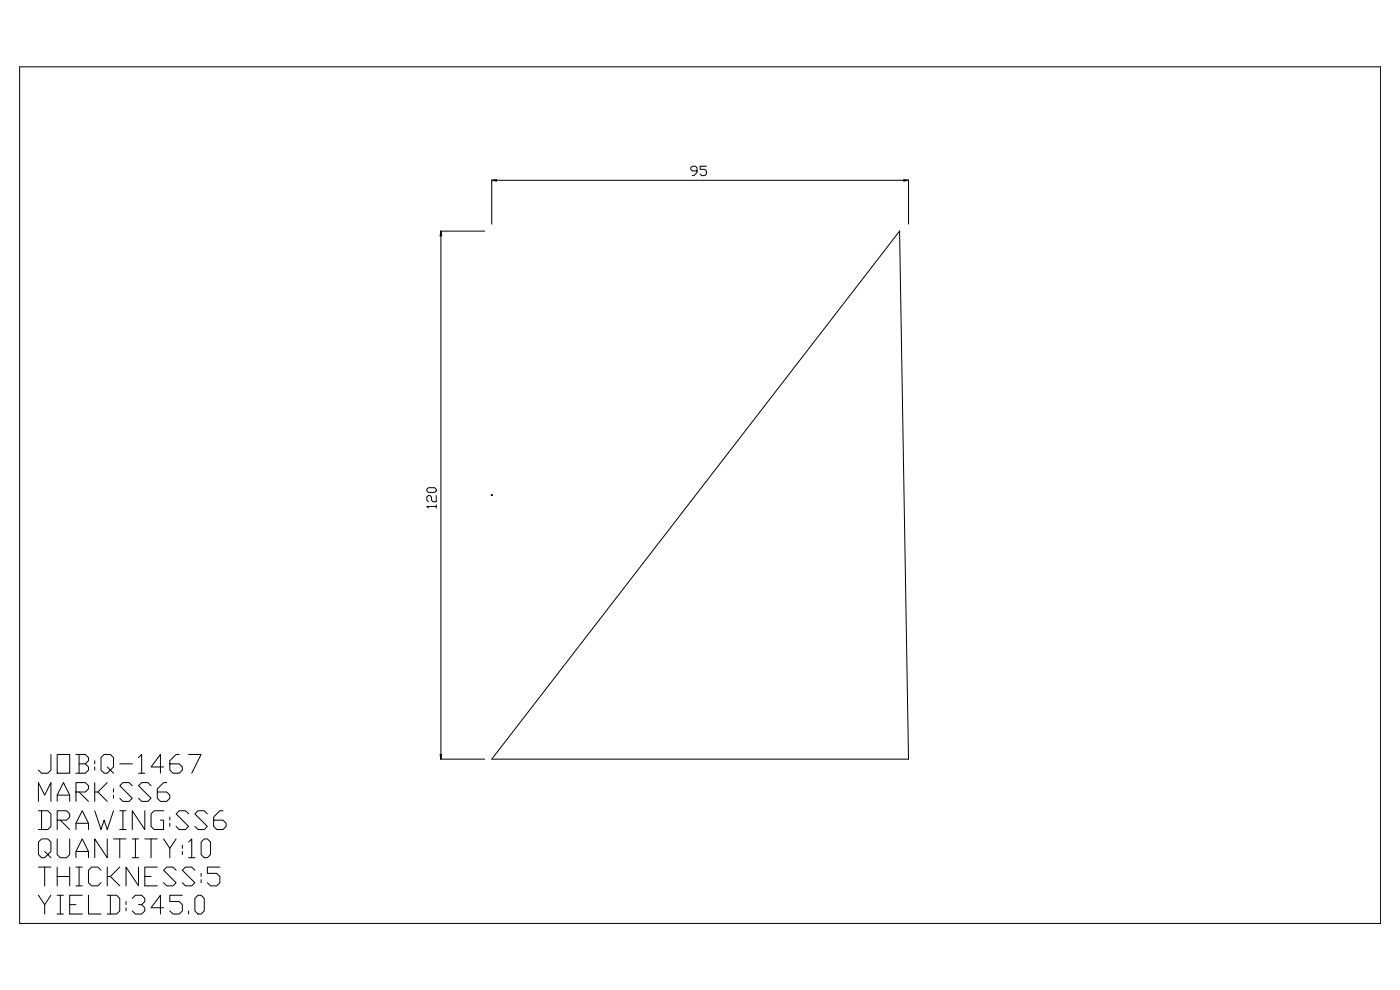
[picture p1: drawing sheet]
<svg xmlns="http://www.w3.org/2000/svg" width="420mm" height="297mm" viewBox="0 0 420 297" stroke-linecap="round" stroke-linejoin="round" font-family="sans-serif">
<g fill="none" stroke="#000" stroke-width=".3">
<path d="M5.9 20h408.1v256.9h-408.1zM147.5 54v13.2M147.5 54.1h125M147.5 54.1l1.4-.3v.5zM209 51.2h-1.4l-.5-.4v-.5l.5-.5h1l.4 .5v1.4l-.9 1h-.5M211.8 49.8h-1.8v1h1.4l.4 .4v1l-.4 .5h-1l-.4-.5M271 53.8l1.5 .3-1.5 .2zM272.5 54v13.2M132.2 69.3h13.2M132.2 69.3v158.3M132.2 69.3l.3 1.4h-.5zM269.8 69.3l2.7 158.3h-125z"/>
<path d="M269.8 69.3h.1M128 146.7l.5-.5h1.9l.4 .5v.5l-.4 .4h-1.9l-.5-.4zM130.8 151.9h-2.8l.5 .4M130.8 148.6v1.9h-.9l-.5-.5v-.9l-.5-.5h-.4l-.5 .5v.9l.5 .5M130.8 151.4v.9M147.3 148.5h.3M147.5 148.3v.3M147.5 148.4v.1M15.3 226.2v4.7l-1 1h-1.8l-1-1M17.2 226.2h3.7v5.7h-3.7zM17.2 238.4h3.7M22.8 237.5h2.8l.9-1v-.9l-.9-.9h-2.8v5.6"/>
<path d="M22.8 226.2h2.8l.9 1v.9l-.9 .9M23.7 229h1.9l.9 1v.9l-.9 1h-2.8M23.7 226.2v5.7M23.7 237.5l2.8 2.8M28.4 228.1v.9M28.4 230v.9M28.4 234.7v5.6M29.3 237.5l2.9 2.8M32.2 234.7l-2.9 2.8h-.9M32.2 230l.9 .9-.9 1h-1l-.9-1v-3.7l.9-1h1.9l.9 1v2.8l-.9 .9 .9 1M34 236.5v1M34 238.4v1"/>
<path d="M35.9 229h3.8M39.7 235.6l-1-.9h-1.8l-1 .9 3.8 3.8-1 .9h-1.8l-1-.9M41.5 227.2l1-1v5.7M41.5 231.9h1.9M45.3 235.6l-.9-.9h-1.9l-1 .9 3.8 3.8-.9 .9h-1.9l-1-.9M49.1 230h-3.8l2.8-3.8v5.7M50 234.7h-.9l-1.9 1.8v2.9l.9 .9h1.9l.9-.9v-1l-.9-.9h-2.8M53.7 226.2h-.9l-1.9 1.9v2.8l1 1h1.8l1-1v-.9l-1-1h-2.8M56.6 226.2h3.7l-2.8 5.7M132 226.2h.5l-.3 1.4zM132.2 227.6h13.2M11.5 243.1h2.8l1 1v3.7l-1 .9h-2.8"/>
<path d="M11.5 240.3v-5.6l1.9 3.7 1.9-3.7v5.6M12.5 243.1v5.6M13.4 255.3l.9 1-.9 .9h-.9l-1-.9v-3.8l1-.9h1.8l1 .9v2.8l-1 1 1 .9M17.2 251.6v4.7l.9 .9h1.9l.9-.9v-4.7M17.2 245.9h2.8l.9-.9v-.9l-.9-1h-2.8v5.6M17.2 240.3v-1.9l1.8-3.7 1.9 3.7v1.9M18.1 245.9l2.8 2.8M22.8 257.2v-1.9l1.9-3.7 1.8 3.7v1.9M22.8 248.7v-1.8l1.9-3.8 1.8 3.8v1.8M22.8 255.3h3.7M22.8 246.9h3.7M28.4 243.1l1.9 5.6 .9-2.8 1 2.8 1.8-5.6"/>
<path d="M32.2 251.6v5.6l-3.8-5.6v5.6M34 251.6h3.8M35.9 251.6v5.6M35.9 243.1h1.9M35.9 248.7h1.9M36.9 243.1v5.6M39.7 251.6h1.8M39.7 257.2h1.8M40.6 251.6v5.6M43.4 243.1v5.6l-3.7-5.6v5.6M43.4 251.6h3.8M45.3 251.6v5.6"/>
<path d="M49.1 251.6l1.8 2.8v2.8M49.1 243.1h-2.9l-.9 1v3.7l.9 .9h2.9v-2.8h-1M50.9 245v.9M50.9 246.9v.9M52.8 251.6l-1.9 2.8M54.7 253.4v1M54.7 255.3v1M56.6 252.5l.9-.9v5.6M56.6 244.1l-1-1h-1.9l-.9 1 3.8 3.7-1 .9h-1.9l-.9-.9M56.6 257.2h1.8M61.3 251.6h.9l.9 .9v3.8l-.9 .9h-.9l-1-.9v-3.8zM62.2 244.1l-.9-1h-1.9l-1 1 3.8 3.7-.9 .9h-1.9l-1-.9"/>
<path d="M66.9 243.1h-1l-1.8 1.9v2.8l.9 .9h1.9l.9-.9v-.9l-.9-1h-2.8M11.5 268.4l1.9 2.9v2.8M11.5 260h3.8M13.4 260v5.6M15.3 268.4l-1.9 2.9M17.2 268.4h1.8M17.2 274.1h1.8M17.2 260v5.6M17.2 262.8h3.7M18.1 268.4v5.7M20.9 271.3h1.9M20.9 260v5.6"/>
<path d="M22.8 260h1.9M22.8 265.6h1.9M23.7 260v5.6M24.7 268.4h-3.8v5.7h3.8M26.5 268.4v5.7h3.8M30.3 260.9l-1-.9h-1.8l-1 .9v3.8l1 .9h1.8l1-.9M32.2 268.4h2.8l.9 1v3.7l-.9 1h-2.8M32.2 260v5.6M33.1 268.4v5.7M33.1 262.8l2.8 2.8M35.9 260l-2.8 2.8h-.9M37.8 270.3v1"/>
<path d="M37.8 272.2v.9M39.7 269.4l.9-1h1.9l.9 1v.9l-.9 1h-1M41.5 260v5.6l-3.7-5.6v5.6M42.5 271.3l.9 .9v.9l-.9 1h-1.9l-.9-1M43.4 262.8h1.9M47.2 260h-3.8v5.6h3.8M49.1 272.2h-3.8l2.8-3.8v5.7M52.8 260.9l-.9-.9h-1.9l-.9 .9 3.7 3.8-.9 .9h-1.9l-.9-.9M54.7 268.4h-3.8v1.9h2.8l1 1v1.8l-1 1h-1.8l-1-1M56.6 273.1v1M58.4 260.9l-.9-.9h-1.9l-.9 .9 3.7 3.8-.9 .9h-1.9l-.9-.9M59.4 268.4h.9l1 1v3.7l-1 1h-.9l-1-1v-3.7z"/>
<path d="M60.3 261.9v.9M60.3 263.8v.9M65.9 260h-3.7v1.9h2.8l.9 .9v1.9l-.9 .9h-1.9l-.9-.9"/>
<circle cx="147.5" cy="148.5" r=".13"/>
</g>
</svg>
